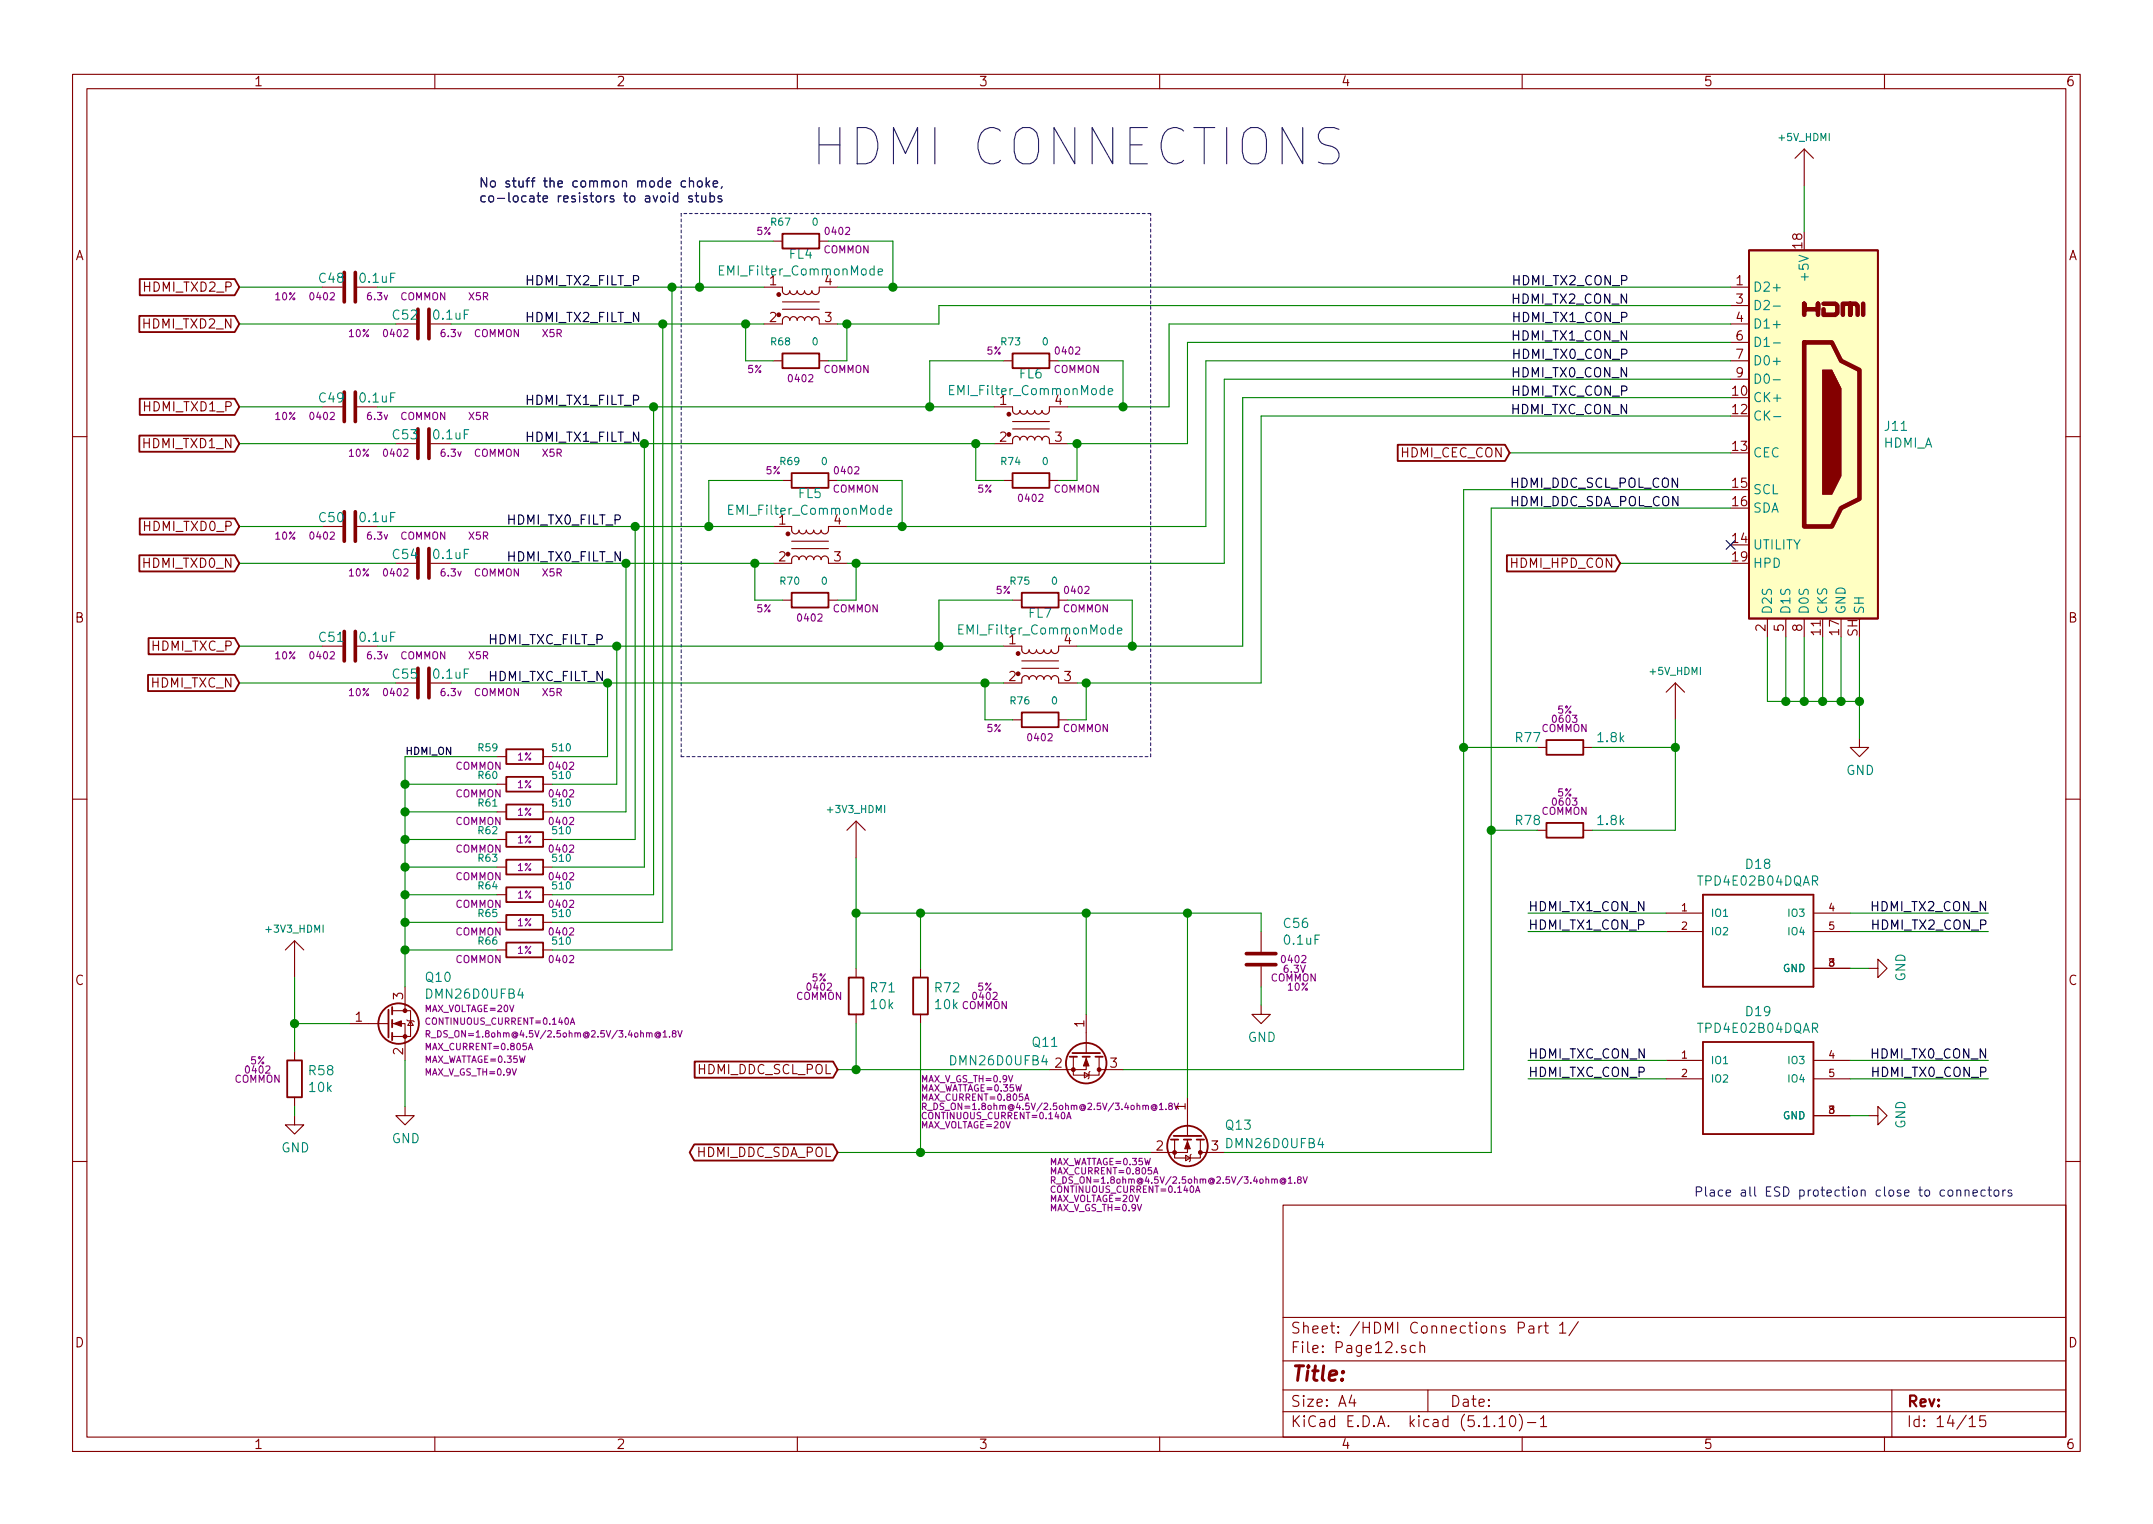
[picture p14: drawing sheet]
<svg xmlns="http://www.w3.org/2000/svg" width="297mm" height="210mm" viewBox="0 0 297 210" stroke-linecap="round" stroke-linejoin="round" font-family="sans-serif">
<defs><g id="words">
<text font-size="7" fill="#0000c2" x="111.8" y="22.9">HDMI CONNECTIONS</text>
<text font-size="2.8" fill="#840000" x="178" y="190.5">Title:</text>
<g font-size="2.1" fill="#840000">
<text x="178" y="184">Sheet: /HDMI Connections Part 1/</text>
<text x="178" y="186.7">File: Page12.sch</text>
<text x="178" y="196.9">KiCad E.D.A. kicad (5.1.10)-1</text>
<text x="178" y="194.1">Size: A4</text>
<text x="200" y="194.1">Date:</text>
<text x="263" y="194.1">Rev:</text>
<text x="263" y="196.9">Id: 14/15</text>
</g>
<g font-size="1.8" fill="#840000">
<text x="35" y="11.9">1</text>
<text x="85" y="11.9">2</text>
<text x="135" y="11.9">3</text>
<text x="185" y="11.9">4</text>
<text x="235" y="11.9">5</text>
<text x="285" y="11.9">6</text>
<text x="10.4" y="35.9">A</text>
<text x="248.7" y="34.2" transform="rotate(-90 248.7 34.2)">18</text>
<text x="285.4" y="35.9">A</text>
<text x="20" y="40.3">HDMI_TXD2_P</text>
<text x="106.2" y="39.4">1</text>
<text x="113.8" y="39.4">4</text>
<text x="239.5" y="39.4">1</text>
<text x="239.5" y="41.9">3</text>
<text x="19.9" y="45.3">HDMI_TXD2_N</text>
<text x="106.2" y="44.4">2</text>
<text x="113.8" y="44.4">3</text>
<text x="239.5" y="44.4">4</text>
<text x="239.5" y="47">6</text>
<text x="239.5" y="49.5">7</text>
<text x="239.5" y="52.1">9</text>
<text x="20" y="56.8">HDMI_TXD1_P</text>
<text x="137.9" y="55.9">1</text>
<text x="145.6" y="55.9">4</text>
<text x="239.1" y="54.6">10</text>
<text x="239.1" y="57.1">12</text>
<text x="19.9" y="61.8">HDMI_TXD1_N</text>
<text x="137.9" y="61">2</text>
<text x="145.6" y="61">3</text>
<text x="193.3" y="63.1">HDMI_CEC_CON</text>
<text x="239.1" y="62.2">13</text>
<text x="239.1" y="67.3">15</text>
<text x="239.1" y="69.8">16</text>
<text x="20" y="73.3">HDMI_TXD0_P</text>
<text x="107.5" y="72.4">1</text>
<text x="107.5" y="77.5">2</text>
<text x="115.1" y="77.5">3</text>
<text x="115.1" y="72.4">4</text>
<text x="239.1" y="74.9">14</text>
<text x="239.1" y="77.5">19</text>
<text x="19.9" y="78.4">HDMI_TXD0_N</text>
<text x="208.6" y="78.4">HDMI_HPD_CON</text>
<text x="10.4" y="85.9">B</text>
<text x="21" y="89.8">HDMI_TXC_P</text>
<text x="139.2" y="88.9">1</text>
<text x="146.8" y="88.9">4</text>
<text x="243.6" y="87.1" transform="rotate(-90 243.6 87.1)">2</text>
<text x="246.1" y="87.1" transform="rotate(-90 246.1 87.1)">5</text>
<text x="248.7" y="87.1" transform="rotate(-90 248.7 87.1)">8</text>
<text x="251.2" y="87.6" transform="rotate(-90 251.2 87.6)">11</text>
<text x="253.7" y="87.6" transform="rotate(-90 253.7 87.6)">17</text>
<text x="256.3" y="87.8" transform="rotate(-90 256.3 87.8)">SH</text>
<text x="285.4" y="85.9">B</text>
<text x="20.9" y="94.9">HDMI_TXC_N</text>
<text x="139.2" y="94">2</text>
<text x="146.8" y="94">3</text>
<text x="10.4" y="135.9">C</text>
<text x="55.6" y="137.9" transform="rotate(-90 55.6 137.9)">3</text>
<text x="285.4" y="135.9">C</text>
<text x="49" y="141">1</text>
<text x="149.6" y="141.7" transform="rotate(-90 149.6 141.7)">1</text>
<text x="55.6" y="145.5" transform="rotate(-90 55.6 145.5)">2</text>
<text x="96.3" y="148.2">HDMI_DDC_SCL_POL</text>
<text x="145.6" y="147.3">2</text>
<text x="153.2" y="147.3">3</text>
<text x="163.6" y="153.1" transform="rotate(-90 163.6 153.1)">1</text>
<text x="96.1" y="159.6">HDMI_DDC_SDA_POL</text>
<text x="159.5" y="158.7">2</text>
<text x="167.2" y="158.7">3</text>
<text x="10.4" y="185.9">D</text>
<text x="285.4" y="185.9">D</text>
<text x="35" y="199.9">1</text>
<text x="85" y="199.9">2</text>
<text x="135" y="199.9">3</text>
<text x="185" y="199.9">4</text>
<text x="235" y="199.9">5</text>
<text x="285" y="199.9">6</text>
</g>
<g font-size="1.8" fill="#0000c2">
<text x="66" y="25.9">No stuff the common mode choke,</text>
<text x="66" y="27.9">co-locate resistors to avoid stubs</text>
<text x="233.7" y="165.1">Place all ESD protection close to connectors</text>
</g>
<g font-size="1.8" fill="#008484">
<text x="108.9" y="35.7">FL4</text>
<text x="44.1" y="39">C48</text>
<text x="49.8" y="39">0.1uF</text>
<text x="99.6" y="38">EMI_Filter_CommonMode</text>
<text x="241.8" y="40.3">D2+</text>
<text x="249.6" y="38.2" transform="rotate(-90 249.6 38.2)">+5V</text>
<text x="54.3" y="44.1">C52</text>
<text x="59.9" y="44.1">0.1uF</text>
<text x="241.8" y="42.8">D2-</text>
<text x="241.8" y="45.3">D1+</text>
<text x="241.8" y="47.9">D1-</text>
<text x="140.7" y="52.2">FL6</text>
<text x="241.8" y="50.4">D0+</text>
<text x="241.8" y="53">D0-</text>
<text x="44.1" y="55.5">C49</text>
<text x="49.8" y="55.5">0.1uF</text>
<text x="131.4" y="54.5">EMI_Filter_CommonMode</text>
<text x="241.8" y="55.5">CK+</text>
<text x="241.8" y="58">CK-</text>
<text x="260.1" y="59.5">J11</text>
<text x="54.3" y="60.6">C53</text>
<text x="59.9" y="60.6">0.1uF</text>
<text x="241.8" y="63.1">CEC</text>
<text x="259.9" y="61.8">HDMI_A</text>
<text x="100.9" y="71">EMI_Filter_CommonMode</text>
<text x="110.2" y="68.7">FL5</text>
<text x="241.8" y="68.2">SCL</text>
<text x="241.8" y="70.7">SDA</text>
<text x="44.1" y="72.1">C50</text>
<text x="49.8" y="72.1">0.1uF</text>
<text x="54.3" y="77.1">C54</text>
<text x="59.9" y="77.1">0.1uF</text>
<text x="241.8" y="75.8">UTILITY</text>
<text x="241.8" y="78.4">HPD</text>
<text x="44.1" y="88.6">C51</text>
<text x="49.8" y="88.6">0.1uF</text>
<text x="132.7" y="87.5">EMI_Filter_CommonMode</text>
<text x="141.9" y="85.2">FL7</text>
<text x="244.5" y="84.8" transform="rotate(-90 244.5 84.8)">D2S</text>
<text x="247" y="84.8" transform="rotate(-90 247 84.8)">D1S</text>
<text x="249.6" y="84.8" transform="rotate(-90 249.6 84.8)">D0S</text>
<text x="252.1" y="84.8" transform="rotate(-90 252.1 84.8)">CKS</text>
<text x="254.6" y="84.8" transform="rotate(-90 254.6 84.8)">GND</text>
<text x="257.2" y="84.8" transform="rotate(-90 257.2 84.8)">SH</text>
<text x="54.3" y="93.6">C55</text>
<text x="59.9" y="93.6">0.1uF</text>
<text x="209.2" y="102.4">R77</text>
<text x="220.5" y="102.4">1.8k</text>
<text x="254.7" y="106.9">GND</text>
<text x="209.2" y="113.8">R78</text>
<text x="220.5" y="113.8">1.8k</text>
<text x="240.9" y="119.9">D18</text>
<text x="234.5" y="122.2">TPD4E02B04DQAR</text>
<text x="177.2" y="128">C56</text>
<text x="177.3" y="130.3">0.1uF</text>
<text x="58.8" y="135.5">Q10</text>
<text x="59.1" y="137.8">DMN26D0UFB4</text>
<text x="120.2" y="136.9">R71</text>
<text x="129.1" y="136.9">R72</text>
<text x="262.9" y="135.4" transform="rotate(-90 262.9 135.4)">GND</text>
<text x="120.2" y="139.2">10k</text>
<text x="129.1" y="139.2">10k</text>
<text x="172.2" y="143.8">GND</text>
<text x="234.5" y="142.5">TPD4E02B04DQAR</text>
<text x="240.9" y="140.2">D19</text>
<text x="42.7" y="148.4">R58</text>
<text x="131.4" y="147">DMN26D0UFB4</text>
<text x="142.5" y="144.4">Q11</text>
<text x="42.7" y="150.7">10k</text>
<text x="169.2" y="155.9">Q13</text>
<text x="262.9" y="155.7" transform="rotate(-90 262.9 155.7)">GND</text>
<text x="38.8" y="159">GND</text>
<text x="54.1" y="157.7">GND</text>
<text x="169.5" y="158.4">DMN26D0UFB4</text>
</g>
<g font-size="1.8">
<text x="72.4" y="39.4">HDMI_TX2_FILT_P</text>
<text x="208.9" y="41.9">HDMI_TX2_CON_N</text>
<text x="209" y="39.4">HDMI_TX2_CON_P</text>
<text x="72.4" y="44.4">HDMI_TX2_FILT_N</text>
<text x="208.9" y="47">HDMI_TX1_CON_N</text>
<text x="209" y="44.4">HDMI_TX1_CON_P</text>
<text x="208.9" y="52.1">HDMI_TX0_CON_N</text>
<text x="209" y="49.5">HDMI_TX0_CON_P</text>
<text x="72.4" y="55.9">HDMI_TX1_FILT_P</text>
<text x="208.6" y="57.1">HDMI_TXC_CON_N</text>
<text x="208.7" y="54.6">HDMI_TXC_CON_P</text>
<text x="72.4" y="61">HDMI_TX1_FILT_N</text>
<text x="208.3" y="67.3">HDMI_DDC_SCL_POL_CON</text>
<text x="208.3" y="69.8">HDMI_DDC_SDA_POL_CON</text>
<text x="69.8" y="72.4">HDMI_TX0_FILT_P</text>
<text x="69.8" y="77.5">HDMI_TX0_FILT_N</text>
<text x="67.3" y="88.9">HDMI_TXC_FILT_P</text>
<text x="67.3" y="94">HDMI_TXC_FILT_N</text>
<text x="210.8" y="125.7">HDMI_TX1_CON_N</text>
<text x="258.4" y="125.7">HDMI_TX2_CON_N</text>
<text x="210.8" y="128.3">HDMI_TX1_CON_P</text>
<text x="258.5" y="128.3">HDMI_TX2_CON_P</text>
<text x="210.8" y="146">HDMI_TXC_CON_N</text>
<text x="210.8" y="148.6">HDMI_TXC_CON_P</text>
<text x="258.4" y="146">HDMI_TX0_CON_N</text>
<text x="258.5" y="148.6">HDMI_TX0_CON_P</text>
</g>
<g font-size="1.4" fill="#008484">
<text x="245.5" y="19.5">+5V_HDMI</text>
<text x="106.4" y="31.1">R67</text>
<text x="112.1" y="31.1">0</text>
<text x="106.4" y="47.6">R68</text>
<text x="112.1" y="47.6">0</text>
<text x="138.2" y="47.6">R73</text>
<text x="143.8" y="47.6">0</text>
<text x="107.7" y="64.2">R69</text>
<text x="113.4" y="64.2">0</text>
<text x="138.2" y="64.2">R74</text>
<text x="143.8" y="64.2">0</text>
<text x="107.7" y="80.7">R70</text>
<text x="113.4" y="80.7">0</text>
<text x="139.4" y="80.7">R75</text>
<text x="145.1" y="80.7">0</text>
<text x="227.8" y="93.1">+5V_HDMI</text>
<text x="139.4" y="97.2">R76</text>
<text x="145.1" y="97.2">0</text>
<text x="66" y="107.5">R60</text>
<text x="66" y="103.7">R59</text>
<text x="76.3" y="107.5">510</text>
<text x="76.3" y="103.7">510</text>
<text x="66" y="111.3">R61</text>
<text x="76.3" y="111.3">510</text>
<text x="114.4" y="112.2">+3V3_HDMI</text>
<text x="66" y="115.1">R62</text>
<text x="66" y="118.9">R63</text>
<text x="76.3" y="115.1">510</text>
<text x="76.3" y="118.9">510</text>
<text x="66" y="122.7">R64</text>
<text x="76.3" y="122.7">510</text>
<text x="36.9" y="128.7">+3V3_HDMI</text>
<text x="66" y="126.5">R65</text>
<text x="66" y="130.3">R66</text>
<text x="76.3" y="126.5">510</text>
<text x="76.3" y="130.3">510</text>
<text x="236" y="126.5">IO1</text>
<text x="236" y="129">IO2</text>
<text x="246.9" y="126.5">IO3</text>
<text x="246.9" y="129">IO4</text>
<text x="246" y="134.1">GND</text>
<text x="236" y="146.8">IO1</text>
<text x="236" y="149.3">IO2</text>
<text x="246.9" y="146.8">IO3</text>
<text x="246.9" y="149.3">IO4</text>
<text x="246" y="154.4">GND</text>
</g>
<g font-size="1.4" fill="#840084">
<text x="104.4" y="32.4">5%</text>
<text x="113.6" y="34.9">COMMON</text>
<text x="114" y="32.4">0402</text>
<text x="38" y="41.4">10%</text>
<text x="42.9" y="41.4">0402</text>
<text x="50.7" y="41.4">6.3v</text>
<text x="55.2" y="41.4">COMMON</text>
<text x="64.7" y="41.4">X5R</text>
<text x="48.2" y="46.5">10%</text>
<text x="53.1" y="46.5">0402</text>
<text x="60.9" y="46.5">6.3v</text>
<text x="65.4" y="46.5">COMMON</text>
<text x="74.9" y="46.5">X5R</text>
<text x="103.1" y="51.5">5%</text>
<text x="108.9" y="52.7">0402</text>
<text x="113.6" y="51.5">COMMON</text>
<text x="136.2" y="48.9">5%</text>
<text x="145.4" y="51.5">COMMON</text>
<text x="145.8" y="48.9">0402</text>
<text x="38" y="57.9">10%</text>
<text x="42.9" y="57.9">0402</text>
<text x="50.7" y="57.9">6.3v</text>
<text x="55.2" y="57.9">COMMON</text>
<text x="64.7" y="57.9">X5R</text>
<text x="48.2" y="63">10%</text>
<text x="53.1" y="63">0402</text>
<text x="60.9" y="63">6.3v</text>
<text x="65.4" y="63">COMMON</text>
<text x="74.9" y="63">X5R</text>
<text x="105.7" y="65.4">5%</text>
<text x="115.3" y="65.4">0402</text>
<text x="114.9" y="68">COMMON</text>
<text x="134.9" y="68">5%</text>
<text x="140.7" y="69.2">0402</text>
<text x="145.4" y="68">COMMON</text>
<text x="38" y="74.4">10%</text>
<text x="42.9" y="74.4">0402</text>
<text x="50.7" y="74.4">6.3v</text>
<text x="55.2" y="74.4">COMMON</text>
<text x="64.7" y="74.4">X5R</text>
<text x="48.2" y="79.5">10%</text>
<text x="53.1" y="79.5">0402</text>
<text x="60.9" y="79.5">6.3v</text>
<text x="65.4" y="79.5">COMMON</text>
<text x="74.9" y="79.5">X5R</text>
<text x="137.4" y="81.9">5%</text>
<text x="147" y="81.9">0402</text>
<text x="104.4" y="84.5">5%</text>
<text x="110.2" y="85.7">0402</text>
<text x="114.9" y="84.5">COMMON</text>
<text x="146.6" y="84.5">COMMON</text>
<text x="38" y="91">10%</text>
<text x="42.9" y="91">0402</text>
<text x="50.7" y="91">6.3v</text>
<text x="55.2" y="91">COMMON</text>
<text x="64.7" y="91">X5R</text>
<text x="48.2" y="96">10%</text>
<text x="53.1" y="96">0402</text>
<text x="60.9" y="96">6.3v</text>
<text x="65.4" y="96">COMMON</text>
<text x="74.9" y="96">X5R</text>
<text x="136.2" y="101">5%</text>
<text x="146.6" y="101">COMMON</text>
<text x="212.7" y="101">COMMON</text>
<text x="214.4" y="99.7">0603</text>
<text x="214.9" y="98.4">5%</text>
<text x="62.8" y="106.2">COMMON</text>
<text x="71.4" y="104.9">1%</text>
<text x="75.9" y="106.2">0402</text>
<text x="142" y="102.3">0402</text>
<text x="62.8" y="110">COMMON</text>
<text x="62.8" y="113.8">COMMON</text>
<text x="71.4" y="108.7">1%</text>
<text x="71.4" y="112.5">1%</text>
<text x="75.9" y="110">0402</text>
<text x="75.9" y="113.8">0402</text>
<text x="212.7" y="112.4">COMMON</text>
<text x="214.4" y="111.1">0603</text>
<text x="214.9" y="109.9">5%</text>
<text x="62.8" y="117.6">COMMON</text>
<text x="71.4" y="116.4">1%</text>
<text x="75.9" y="117.6">0402</text>
<text x="62.8" y="121.4">COMMON</text>
<text x="62.8" y="125.2">COMMON</text>
<text x="71.4" y="120.2">1%</text>
<text x="71.4" y="124">1%</text>
<text x="75.9" y="121.4">0402</text>
<text x="75.9" y="125.2">0402</text>
<text x="62.8" y="129.1">COMMON</text>
<text x="71.4" y="127.8">1%</text>
<text x="71.4" y="131.6">1%</text>
<text x="75.9" y="129.1">0402</text>
<text x="62.8" y="132.9">COMMON</text>
<text x="75.9" y="132.9">0402</text>
<text x="109.8" y="137.9">COMMON</text>
<text x="111.5" y="136.7">0402</text>
<text x="112" y="135.4">5%</text>
<text x="134.4" y="137.9">0402</text>
<text x="134.9" y="136.7">5%</text>
<text x="175.3" y="135.4">COMMON</text>
<text x="177" y="132.9">0402</text>
<text x="177.2" y="134.2">6.3V</text>
<text x="177.7" y="136.7">10%</text>
<text x="132.7" y="139.2">COMMON</text>
<text x="32.4" y="149.4">COMMON</text>
<text x="34" y="148.1">0402</text>
<text x="34.6" y="146.8">5%</text>
</g>
<text font-size="1.4" x="55.9" y="104.1">HDMI_ON</text>
<g font-size="1.4" fill="#840000">
<text x="232" y="125.7">1</text>
<text x="252.3" y="125.7">4</text>
<text x="232" y="128.3">2</text>
<text x="252.3" y="128.3">5</text>
<text x="252.3" y="133.3">8</text>
<text x="232" y="146">1</text>
<text x="232" y="148.6">2</text>
<text x="252.3" y="146">4</text>
<text x="252.3" y="148.6">5</text>
<text x="252.3" y="153.7">8</text>
</g>
<g font-size="1.2" fill="#840084">
<text x="58.6" y="139.6">MAX_VOLTAGE=20V</text>
<text x="59.1" y="141.4">CONTINUOUS_CURRENT=0.140A</text>
<text x="60.7" y="143.1">R_DS_ON=1.8ohm@4.5V/2.5ohm@2.5V/3.4ohm@1.8V</text>
<text x="58.6" y="146.6">MAX_WATTAGE=0.35W</text>
<text x="58.8" y="148.4">MAX_V_GS_TH=0.9V</text>
<text x="59" y="144.9">MAX_CURRENT=0.805A</text>
<text x="127.3" y="149.3">MAX_V_GS_TH=0.9V</text>
<text x="127.1" y="150.6">MAX_WATTAGE=0.35W</text>
<text x="127.1" y="155.7">MAX_VOLTAGE=20V</text>
<text x="127.5" y="151.9">MAX_CURRENT=0.805A</text>
<text x="127.6" y="154.4">CONTINUOUS_CURRENT=0.140A</text>
<text x="129.1" y="153.1">R_DS_ON=1.8ohm@4.5V/2.5ohm@2.5V/3.4ohm@1.8V</text>
<text x="144.9" y="160.8">MAX_WATTAGE=0.35W</text>
<text x="144.9" y="165.8">MAX_VOLTAGE=20V</text>
<text x="145.1" y="167.1">MAX_V_GS_TH=0.9V</text>
<text x="145.3" y="162">MAX_CURRENT=0.805A</text>
<text x="145.4" y="164.6">CONTINUOUS_CURRENT=0.140A</text>
<text x="146.9" y="163.3">R_DS_ON=1.8ohm@4.5V/2.5ohm@2.5V/3.4ohm@1.8V</text>
</g>
</g></defs>
<g fill="none" stroke="#840000" stroke-width=".15">
<path d="M10 10.3h277v189.9h-277zM12 12.2h273v186.1h-273zM60 10.3v1.9M110 10.3v1.9M160 10.3v1.9M210 10.3v1.9M260 10.3v1.9M105.4 39.6h2.5v.5a.51 .51 0 0 0 .6 .5 .51 .51 0 0 0 .5-.5 .51 .51 0 0 0 .5 .5 .51 .51 0 0 0 .5-.5 .51 .51 0 0 0 .5 .5 .51 .51 0 0 0 .5-.5 .51 .51 0 0 0 .5 .5 .51 .51 0 0 0 .5-.5 .51 .51 0 0 0 .5 .5 .51 .51 0 0 0 .5-.5v-.5h2.6M106.7 33.3h1.2M113 33.3h1.3M238.8 39.6h2.5M248.9 20.6v5"/>
<path d="M248.9 20.6l-1.3 1.2M248.9 20.6l1.3 1.2M105.4 44.7h2.5v-.5a.51 .51 0 0 1 .6-.5 .51 .51 0 0 1 .5 .5 .51 .51 0 0 1 .5-.5 .51 .51 0 0 1 .5 .5 .51 .51 0 0 1 .5-.5 .51 .51 0 0 1 .5 .5 .51 .51 0 0 1 .5-.5 .51 .51 0 0 1 .5 .5 .51 .51 0 0 1 .5-.5 .51 .51 0 0 1 .5 .5v.5h2.6M106.7 49.8h1.2M107.9 41.7h5.1M107.9 42.7h5.1M113 49.8h1.3M137.2 56.1h2.5v.5a.51 .51 0 0 0 .5 .5 .51 .51 0 0 0 .5-.5 .51 .51 0 0 0 .5 .5 .51 .51 0 0 0 .5-.5 .51 .51 0 0 0 .5 .5 .51 .51 0 0 0 .5-.5 .51 .51 0 0 0 .6 .5 .51 .51 0 0 0 .5-.5 .51 .51 0 0 0 .5 .5 .51 .51 0 0 0 .5-.5v-.5h2.5M138.4 49.8h1.3M139.7 58.2h5.1M139.7 59.2h5.1M144.8 49.8h1.2"/>
<path d="M238.8 44.7h2.5M238.8 49.8h2.5M238.8 42.2h2.5M238.8 47.2h2.5M238.8 52.3h2.5M10 60.2h2M106.7 77.7h2.5v-.5a.51 .51 0 0 1 .5-.5 .51 .51 0 0 1 .5 .5 .51 .51 0 0 1 .5-.5 .51 .51 0 0 1 .6 .5 .51 .51 0 0 1 .5-.5 .51 .51 0 0 1 .5 .5 .51 .51 0 0 1 .5-.5 .51 .51 0 0 1 .5 .5 .51 .51 0 0 1 .5-.5 .51 .51 0 0 1 .5 .5v.5h2.5M106.7 72.6h2.5v.5a.51 .51 0 0 0 .5 .6 .51 .51 0 0 0 .5-.6 .51 .51 0 0 0 .5 .6 .51 .51 0 0 0 .6-.6 .51 .51 0 0 0 .5 .6 .51 .51 0 0 0 .5-.6 .51 .51 0 0 0 .5 .6 .51 .51 0 0 0 .5-.6 .51 .51 0 0 0 .5 .6 .51 .51 0 0 0 .5-.6v-.5h2.5M107.9 66.3h1.3M109.2 74.7h5.1M109.2 75.7h5.1M114.3 66.3h1.3"/>
<path d="M137.2 61.2h2.5v-.5a.51 .51 0 0 1 .5-.5 .51 .51 0 0 1 .5 .5 .51 .51 0 0 1 .5-.5 .51 .51 0 0 1 .5 .5 .51 .51 0 0 1 .5-.5 .51 .51 0 0 1 .5 .5 .51 .51 0 0 1 .6-.5 .51 .51 0 0 1 .5 .5 .51 .51 0 0 1 .5-.5 .51 .51 0 0 1 .5 .5v.5h2.5M138.4 66.3h1.3M144.8 66.3h1.2M285 60.2h2M107.9 82.8h1.3M114.3 82.8h1.3M138.4 94.2h2.6v-.5a.51 .51 0 0 1 .5-.5 .51 .51 0 0 1 .5 .5 .51 .51 0 0 1 .5-.5 .51 .51 0 0 1 .5 .5 .51 .51 0 0 1 .5-.5 .51 .51 0 0 1 .5 .5 .51 .51 0 0 1 .5-.5 .51 .51 0 0 1 .5 .5 .51 .51 0 0 1 .5-.5 .51 .51 0 0 1 .5 .5v.5h2.6M138.4 89.1h2.6v.6a.51 .51 0 0 0 .5 .5 .51 .51 0 0 0 .5-.5 .51 .51 0 0 0 .5 .5 .51 .51 0 0 0 .5-.5 .51 .51 0 0 0 .5 .5 .51 .51 0 0 0 .5-.5 .51 .51 0 0 0 .5 .5 .51 .51 0 0 0 .5-.5 .51 .51 0 0 0 .5 .5 .51 .51 0 0 0 .5-.5v-.6h2.6M139.7 82.8h1.3M139.7 99.3h1.3M141 91.2h5M141 92.2h5"/>
<path d="M146 82.8h1.3M146 99.3h1.3M231.1 94.2v5.1M231.1 94.2l-1.2 1.3M231.1 94.2l1.3 1.3M243.8 85.3v2.6M246.4 85.3v2.6M248.9 85.3v2.6M10 110.3h2M68.6 108.2h1.2M68.6 115.8h1.2M68.6 119.6h1.2"/>
<path d="M68.6 112h1.2M68.6 104.4h1.2M74.9 108.2h1.3M74.9 115.8h1.3M74.9 119.6h1.3M74.9 112h1.3M74.9 104.4h1.3M116.8 114.5l1.3-1.2 1.3 1.2M118.1 113.3v5.1M212.1 103.1h1.3M212.1 114.5h1.3M218.4 103.1h1.3"/>
<path d="M218.4 114.5h1.3M256.5 101.8v1.3h1.3l-1.3 1.3-1.2-1.3h1.2M285 110.3h2M39.4 131.1l1.2-1.3 1.3 1.3M40.6 129.8v5.1M54.1 139.4h2.5v3.6h-2.5M55.9 136.1v3.3M68.6 127.2h1.2M68.6 131.1h1.2M68.6 123.4h1.2M74.9 127.2h1.3M74.9 131.1h1.3"/>
<path d="M74.9 123.4h1.3M118.1 133.6v1.3M118.1 139.9v1.3M127 133.6v1.3M127 139.9v1.3M149.9 139.9v5.4M174 138.7v1.2h1.3l-1.3 1.3-1.3-1.3h1.3M174 128.5v2.8M174 133.3v2.8M229.9 126h5M229.9 128.5h5M250.2 126h5.1"/>
<path d="M250.2 128.5h5.1M250.2 133.6h5.1M257.8 133.6h1.3v-1.3l1.2 1.3-1.2 1.3v-1.3M40.6 153.9v1.3h1.3l-1.3 1.3-1.2-1.3h1.2M40.6 145v1.3M40.6 151.4v1.2M48.3 141.2h5.3M54.1 141.2h1.8v5.1M55.9 152.6v1.3h1.2l-1.2 1.3-1.3-1.3h1.3M56.1 140.7l.2 .1h.7l.1 .2M56.6 140.8l.4 .7h-.7zM148.1 145.8v2.5h3.5v-2.5"/>
<path d="M149.6 147.9l.6 .4-.6 .4zM149.9 145.8v1.8h-5.1M150.4 147.8l-.2 .1v.8l-.1 .1M151.6 147.6h3.3M162.1 157.2v2.6h3.5v-2.6M163.6 159.4l.6 .4-.6 .3zM163.8 157.2v1.8h-5.1M163.8 151.4v5.3M164.3 159.3l-.1 .1v.7l-.1 .2M165.6 159h3.3M229.9 146.3h5M229.9 148.8h5"/>
<path d="M250.2 146.3h5.1M250.2 148.8h5.1M250.2 153.9h5.1M257.8 153.9h1.3v-1.3l1.2 1.3-1.2 1.3v-1.3M10 160.2h2M177 166.3h108v32h-108zM285 160.2h2M60 198.3v1.9M110 198.3v1.9M160 198.3v1.9M177 194.8h108M177 191.8h108"/>
<path d="M177 187.8h108M177 181.8h108M186.5 192.5l-.4 1h1M186.8 193v1M195.3 185.7a.53 .53 0 0 0-.7 0v.8a.53 .53 0 0 0 .7 0M195.9 185.7a.38 .38 0 0 1 .6 .1v.8M195.9 185.1v1.5M197 191.8v3M206.8 195.8l.5-.5v1.5M206.8 196.8h.9M208.5 195.4a.36 .36 0 0 1 .5 .2 .77 .77 0 0 1-.4 1.2 1 1 0 0 1-.1-1.4zM209.5 183.2l.7-.1 .1-.2v-.3l-.3-.2h-.5v1.5"/>
<path d="M209.6 195.1a1.71 1.71 0 0 1 0 2.3M210 198.3v1.9M210.7 196.3h1.2M211 183l.1-.1 .4 .1 .1 .9M211.6 183.3l-.5 .1a.29 .29 0 0 0-.2 .2 .29 .29 0 0 0 .2 .3l.5-.1M212.3 182.9v1M212.5 195.8l.5-.5v1.5M212.5 196.8h.9M212.8 182.9l-.3 .1-.2 .2M213 182.9h.6M213.3 182.4v1.3v.1l.3 .1M215.2 182.8l.3-.2 .1-.2v1.5"/>
<path d="M215.2 183.9h.8M217.8 182.3l-1.3 2M260 198.3v1.9M261 191.8v6.5M271.7 195.8l.3-.3 .1-.2v1.5M271.7 196.8h.8M273.9 195.3h-.7l-.1 .7h.1a.65 .65 0 0 1 .7 0v.7a.61 .61 0 0 1-.7 0h-.1"/>
</g>
<g fill="#840000" stroke="#840000" stroke-width=".15">
<path d="M149.9 146l.3 1.1h-.7z"/>
<path d="M163.8 157.5l.4 1h-.8z"/>
<path d="M54.4 141.2l1-.4v.8z"/>
<path d="M251.5 51h1.2l1.3 2.6v12.1l-1.3 2.5h-1.2z"/>
<circle cx="139.2" cy="57.1" r=".25"/>
<circle cx="140.5" cy="90.2" r=".25"/>
<circle cx="108.7" cy="73.7" r=".25"/>
<circle cx="148.1" cy="147.6" r=".25"/>
<circle cx="151.6" cy="147.6" r=".25"/>
<circle cx="107.4" cy="40.6" r=".25"/>
<circle cx="162.1" cy="159" r=".25"/>
<circle cx="165.6" cy="159" r=".25"/>
<circle cx="55.9" cy="143" r=".25"/>
<circle cx="55.9" cy="139.4" r=".25"/>
</g>
<path d="M121.2 37.5l.6-.1-.1-.2-.4-.1-.1 .2v.6h.5M152.9 54l.6-.1-.1-.2-.3-.1-.2 .2 .1 .6h.4M244.7 42.2h.9M244.7 47.3h.9M244.7 52.4h.9M244.7 57.5h1M122.4 70.5l.6-.1v-.2l-.4-.1-.2 .2 .1 .6h.5M154.2 87l.6-.1-.1-.2-.3-.1-.2 .2v.6h.5" fill="none" stroke="#008484" stroke-width=".15"/>
<g fill="none" stroke="#840000" stroke-width=".25">
<path d="M19.3 38.5h13.1l.6 1.1-.6 1.1h-13.1zM107.9 32.3h5.1v2h-5.1zM241.3 34.5h17.8v50.8h-17.8zM19.2 43.6h13.2l.6 1.1-.6 1.1h-13.2zM19.3 55h13.1l.6 1.1-.6 1.1h-13.1zM107.9 48.8h5.1v2h-5.1zM139.7 48.8h5.1v2h-5.1zM19.2 60.1h13.2l.6 1.1-.6 1.1h-13.2zM19.2 76.6h13.2l.6 1.1-.6 1.1h-13.2zM19.3 71.5h13.1l.6 1.1-.6 1.2h-13.1zM109.2 65.3h5.1v2h-5.1zM139.7 65.3h5.1v2h-5.1z"/>
<path d="M192.8 61.4h14.8l.7 1.1-.7 1.1h-14.8zM207.9 76.6h15l.6 1.1-.6 1.1h-15zM20.4 93.1h12l.6 1.1-.6 1.1h-12zM20.5 88h11.9l.6 1.1-.6 1.2h-11.9zM109.2 81.8h5.1v2h-5.1zM141 98.3h5v2h-5zM141 81.8h5v2h-5zM69.8 107.2h5.1v2h-5.1zM69.8 114.8h5.1v2h-5.1zM69.8 118.6h5.1v2h-5.1zM69.8 111h5.1v2h-5.1zM69.8 103.4h5.1v2h-5.1z"/>
<path d="M213.4 102.1h5v2h-5zM213.4 113.5h5v2.1h-5zM53.6 139.3v3.8M54.1 138.9v1M69.8 126.2h5.1v2.1h-5.1zM69.8 130h5.1v2.1h-5.1zM69.8 122.4h5.1v2.1h-5.1zM117.1 134.9h2v5h-2zM126 134.9h2v5h-2zM234.9 123.4h15.3v12.7h-15.3zM39.6 146.3h2.1v5.1h-2.1zM54.1 140.7v1"/>
<path d="M54.1 142.5v1M95.8 157.9h19.1l.7 1.1-.7 1.1h-19.1l-.7-1.1zM95.8 146.5h19.1l.7 1.1-.7 1.1h-19.1zM147.6 145.8h1M148 145.3h3.8M149.4 145.8h1M151.1 145.8h1M161.5 157.2h1.1M161.9 156.7h3.8M163.3 157.2h1M165.1 157.2h1M234.9 143.8h15.3v12.7h-15.3z"/>
<circle cx="55" cy="141.2" r="2.79"/>
<circle cx="149.9" cy="146.7" r="2.79"/>
<circle cx="163.8" cy="158.1" r="2.79"/>
</g>
<g fill="none" stroke="#840084" stroke-width=".15">
<path d="M58.8 142.7l.4-.1 .1-.1-.1-.3h-.4v.9M59 142.7l.3 .4M59.5 143.2h.6M78.7 141.3l.3-.9 .3 .9M92.4 143v.1M92.9 142.6l-.1-.1v-.2l.3-.1 .2 .2-.5 .3v.2l.1 .2 .3-.1 .1-.1v-.2l-.2-.1M93.5 142.2l.3 .9 .3-.9M127.3 152.7l.4-.1 .1-.1-.1-.3h-.4v.9M127.5 152.7l.3 .4M147.2 154.4l.3-.9 .3 .9M160.9 153v.1M161.4 152.6l-.1-.1v-.2l.3-.1 .1 .2-.4 .3-.1 .2 .2 .2h.2l.1-.2v-.2l-.1-.1"/>
<path d="M145.1 162.8h.4l.1-.1-.1-.3h-.4v.8M145.3 162.8l.3 .4M164.9 164.5l.4-.9 .2 .9M178.6 163.2h.1M179.2 162.7h-.2v-.2l.3-.1 .2 .2-.5 .2v.3l.2 .1h.2l.1-.1v-.2l-.2-.2M179.8 162.4l.3 .8 .3-.8"/>
</g>
<g fill="none" stroke="#840000" stroke-width=".51">
<path d="M47.5 37.6v4.1M49 37.6v4.1M47.5 54.1v4.1M49 54.1v4.1M57.7 42.7v4M57.7 59.2v4M59.2 42.7v4M59.2 59.2v4M47.5 70.6v4.1M49 70.6v4.1M57.7 75.7v4.1M59.2 75.7v4.1"/>
<path d="M47.5 87.1v4.1M49 87.1v4.1M57.7 92.2v4.1M59.2 92.2v4.1M172 133.1h4M172 131.6h4"/>
</g>
<path d="M241.3 34.5h17.8v50.8h-17.8z" fill="#ffffc2" stroke="#ffffc2" stroke-width=".14"/>
<path d="M248.9 43.4v-1.5v.8h1.9v-.8v1.5M248.9 47.2h3.8l1.3 2.6 2.5 1.2v17.8l-2.5 1.3-1.3 2.5h-3.8zM251.6 41.9h1.6l.3 .3v1l-.3 .2h-1.6v-.7M254.3 43.4v-1.5h1v1.5v-1.5h.7l.3 .3v1.2M257 41.9v1.5" fill="none" stroke="#840000" stroke-width=".63"/>
<path d="M94 29.5v74.9M158.7 29.5h-64.7M94 104.4h64.7M158.7 104.4v-74.9" fill="none" stroke="#0000c2" stroke-width=".15" stroke-dasharray=".4 .4"/>
<g fill="none" stroke="#008400" stroke-width=".15">
<path d="M33 39.6h11.4M52.1 39.6h53.3M92.7 39.6v91.5h-16.5M106.7 33.3h-10.2v6.3M114.3 33.3h8.9v6.3M115.6 39.6h123.2M248.9 25.6v6.4M33 44.7h21.6M33 56.1h11.4M52.1 56.1h85.1M62.2 44.7h43.2M90.2 56.1v67.3h-14"/>
<path d="M91.4 44.7v82.5h-15.2M102.9 44.7v5.1h3.8M116.8 44.7v5.1h-2.5M138.4 49.8h-10.1v6.3M146 49.8h8.9v6.3M238.8 42.2h-109.3v2.5h-13.9M238.8 44.7h-77.5v11.4h-14M238.8 49.8h-72.4v22.8h-49.6M238.8 57.4h-64.8v36.8h-25.4M238.8 54.9h-67.4v34.2h-22.8M238.8 52.3h-69.9v25.4h-52.1M238.8 47.2h-75v14h-16.5"/>
<path d="M33 72.6h11.4M33 77.7h21.6M33 61.2h21.6M52.1 72.6h54.6M62.2 77.7h44.5M62.2 61.2h75M86.4 77.7v34.3h-10.2M87.6 72.6v43.2h-11.4M88.9 61.2v58.4h-12.7M104.1 77.7v5.1h3.8M107.9 66.3h-10.1v6.3M115.6 66.3h8.9v6.3"/>
<path d="M118.1 77.7v5.1h-2.5M134.6 61.2v5.1h3.8M148.6 61.2v5.1h-2.6M208.3 62.5h30.5M223.5 77.7h15.3M238.8 67.6h-36.9v80h-47M238.8 70.1h-33.1v88.9h-36.8M33 94.2h21.6M33 89.1h11.4M52.1 89.1h86.3M62.2 94.2h76.2M83.8 94.2v10.2h-7.6"/>
<path d="M85.1 89.1v19.1h-8.9M135.9 94.2v5.1h3.8M139.7 82.8h-10.2v6.3M147.3 82.8h8.9v6.3M149.9 94.2v5.1h-2.6M231.1 99.3v15.2h-11.4M243.8 87.9v8.9h12.7M246.4 87.9v8.9M248.9 87.9v8.9M251.5 87.9v8.9M254 87.9v8.9M256.5 87.9v13.9"/>
<path d="M55.9 112h12.7M55.9 108.2h12.7M55.9 115.8h12.7M55.9 119.6h12.7M68.6 104.4h-12.7v31.7M118.1 118.4v15.2M201.9 103.1h10.2M205.7 114.5h6.4M219.7 103.1h11.4M40.6 134.9v10.1M55.9 127.2h12.7M55.9 131.1h12.7"/>
<path d="M55.9 123.4h12.7M118.1 126h55.9v2.5M127 126v7.6M149.9 126v13.9M163.8 126v25.4M174 136.1v2.6M210.8 126h19.1M210.8 128.5h19.1M255.3 126h19M255.3 133.6h2.5M255.3 128.5h19M40.6 152.6v1.3"/>
<path d="M40.6 141.2h7.7M55.9 146.3v6.3M115.6 147.6h29.2M115.6 159h43.1M118.1 141.2v6.4M127 141.2v17.8M210.8 146.3h19.1M210.8 148.8h19.1M255.3 153.9h2.5M255.3 146.3h19M255.3 148.8h19"/>
</g>
<g fill="none" stroke="#0000c2" stroke-width=".15">
<path d="M92.4 27v.9M93.5 27.1l-.4-.1-.2 .2v.4l.1 .2h.5M93.5 26.6v1.3M94.6 25h-.4l-.2 .2v.4l.1 .1h.5M95.1 25.1l.2-.1h.3l.1 .8M95.1 24.5v1.3M95.5 27.1a.31 .31 0 0 0-.5 .1l.1 .2h.3l.2 .2-.1 .2-.1 .1-.4-.1M95.9 27h.5M96.1 26.6v1.1l.1 .1 .2 .1M96.3 25h.3l.2 .1 .1 .5-.1 .1-.3 .1-.3-.2v-.4zM96.8 27v.7a.31 .31 0 0 0 .5 .1l.1-.1M97.4 27v.9"/>
<path d="M97.4 24.5v1.3M97.6 25.3l.3 .5M97.9 25l-.5 .4M98 27.1l.3-.1 .3 .2v.4l-.1 .2h-.5M98 26.6v1.3M98.4 25.4l.6-.1-.1-.3h-.3l-.2 .1 .1 .6h.4M99.5 27.1a.31 .31 0 0 0-.4 .1v.2h.3l.2 .2-.2 .3-.3-.1M99.6 25.7l-.1 .3M268.8 164.3l.2-.1h.3l.1 .2-.1 .6h-.3l-.2-.1zM270 164.3v-.1a.31 .31 0 0 1 .5 .2v.6M270 164.2v.8M271.1 164.3l.1-.1a.31 .31 0 0 1 .5 .2v.6"/>
<path d="M271.1 164.2v.8M272.2 164.6l.6-.1-.1-.3h-.3l-.2 .2 .1 .6h.4M273.9 164.2h-.4l-.2 .2 .1 .6h.5M274.3 164.2h.5M274.4 163.7v1.1l.1 .2h.3M275.2 164.3l.2-.1h.3l.1 .2-.1 .6h-.3l-.2-.1zM276.3 164.2v.8M276.7 164.2h-.3l-.1 .2M277.5 164.2h-.3l-.2 .2 .1 .1 .4 .2 .1 .1-.1 .2h-.5"/>
</g>
<g fill="#008400" stroke="#008400" stroke-width=".25">
<circle cx="55.9" cy="123.4" r=".51"/>
<circle cx="55.9" cy="108.2" r=".51"/>
<circle cx="90.2" cy="56.1" r=".51"/>
<circle cx="55.9" cy="127.2" r=".51"/>
<circle cx="92.7" cy="39.6" r=".51"/>
<circle cx="55.9" cy="131.1" r=".51"/>
<circle cx="55.9" cy="119.6" r=".51"/>
<circle cx="55.9" cy="112" r=".51"/>
<circle cx="91.4" cy="44.7" r=".51"/>
<circle cx="123.2" cy="39.6" r=".51"/>
<circle cx="88.9" cy="61.2" r=".51"/>
<circle cx="87.6" cy="72.6" r=".51"/>
<circle cx="86.4" cy="77.7" r=".51"/>
<circle cx="85.1" cy="89.1" r=".51"/>
<circle cx="83.8" cy="94.2" r=".51"/>
<circle cx="96.5" cy="39.6" r=".51"/>
<circle cx="55.9" cy="115.8" r=".51"/>
<circle cx="40.6" cy="141.2" r=".51"/>
<circle cx="254" cy="96.8" r=".51"/>
<circle cx="163.8" cy="126" r=".51"/>
<circle cx="154.9" cy="56.1" r=".51"/>
<circle cx="205.7" cy="114.5" r=".51"/>
<circle cx="134.6" cy="61.2" r=".51"/>
<circle cx="149.9" cy="126" r=".51"/>
<circle cx="97.8" cy="72.6" r=".51"/>
<circle cx="148.6" cy="61.2" r=".51"/>
<circle cx="128.3" cy="56.1" r=".51"/>
<circle cx="118.1" cy="77.7" r=".51"/>
<circle cx="156.2" cy="89.1" r=".51"/>
<circle cx="256.5" cy="96.8" r=".51"/>
<circle cx="135.9" cy="94.2" r=".51"/>
<circle cx="104.1" cy="77.7" r=".51"/>
<circle cx="102.9" cy="44.7" r=".51"/>
<circle cx="251.5" cy="96.8" r=".51"/>
<circle cx="149.9" cy="94.2" r=".51"/>
<circle cx="124.5" cy="72.6" r=".51"/>
<circle cx="231.1" cy="103.1" r=".51"/>
<circle cx="248.9" cy="96.8" r=".51"/>
<circle cx="129.5" cy="89.1" r=".51"/>
<circle cx="246.4" cy="96.8" r=".51"/>
<circle cx="118.1" cy="126" r=".51"/>
<circle cx="118.1" cy="147.6" r=".51"/>
<circle cx="127" cy="126" r=".51"/>
<circle cx="127" cy="159" r=".51"/>
<circle cx="201.9" cy="103.1" r=".51"/>
<circle cx="116.8" cy="44.7" r=".51"/>
</g>
<path d="M238.2 74.6l1.2 1.2M239.4 74.6l-1.2 1.2" fill="none" stroke="#000084" stroke-width=".15"/>
<use href="#words"/>
</svg>
